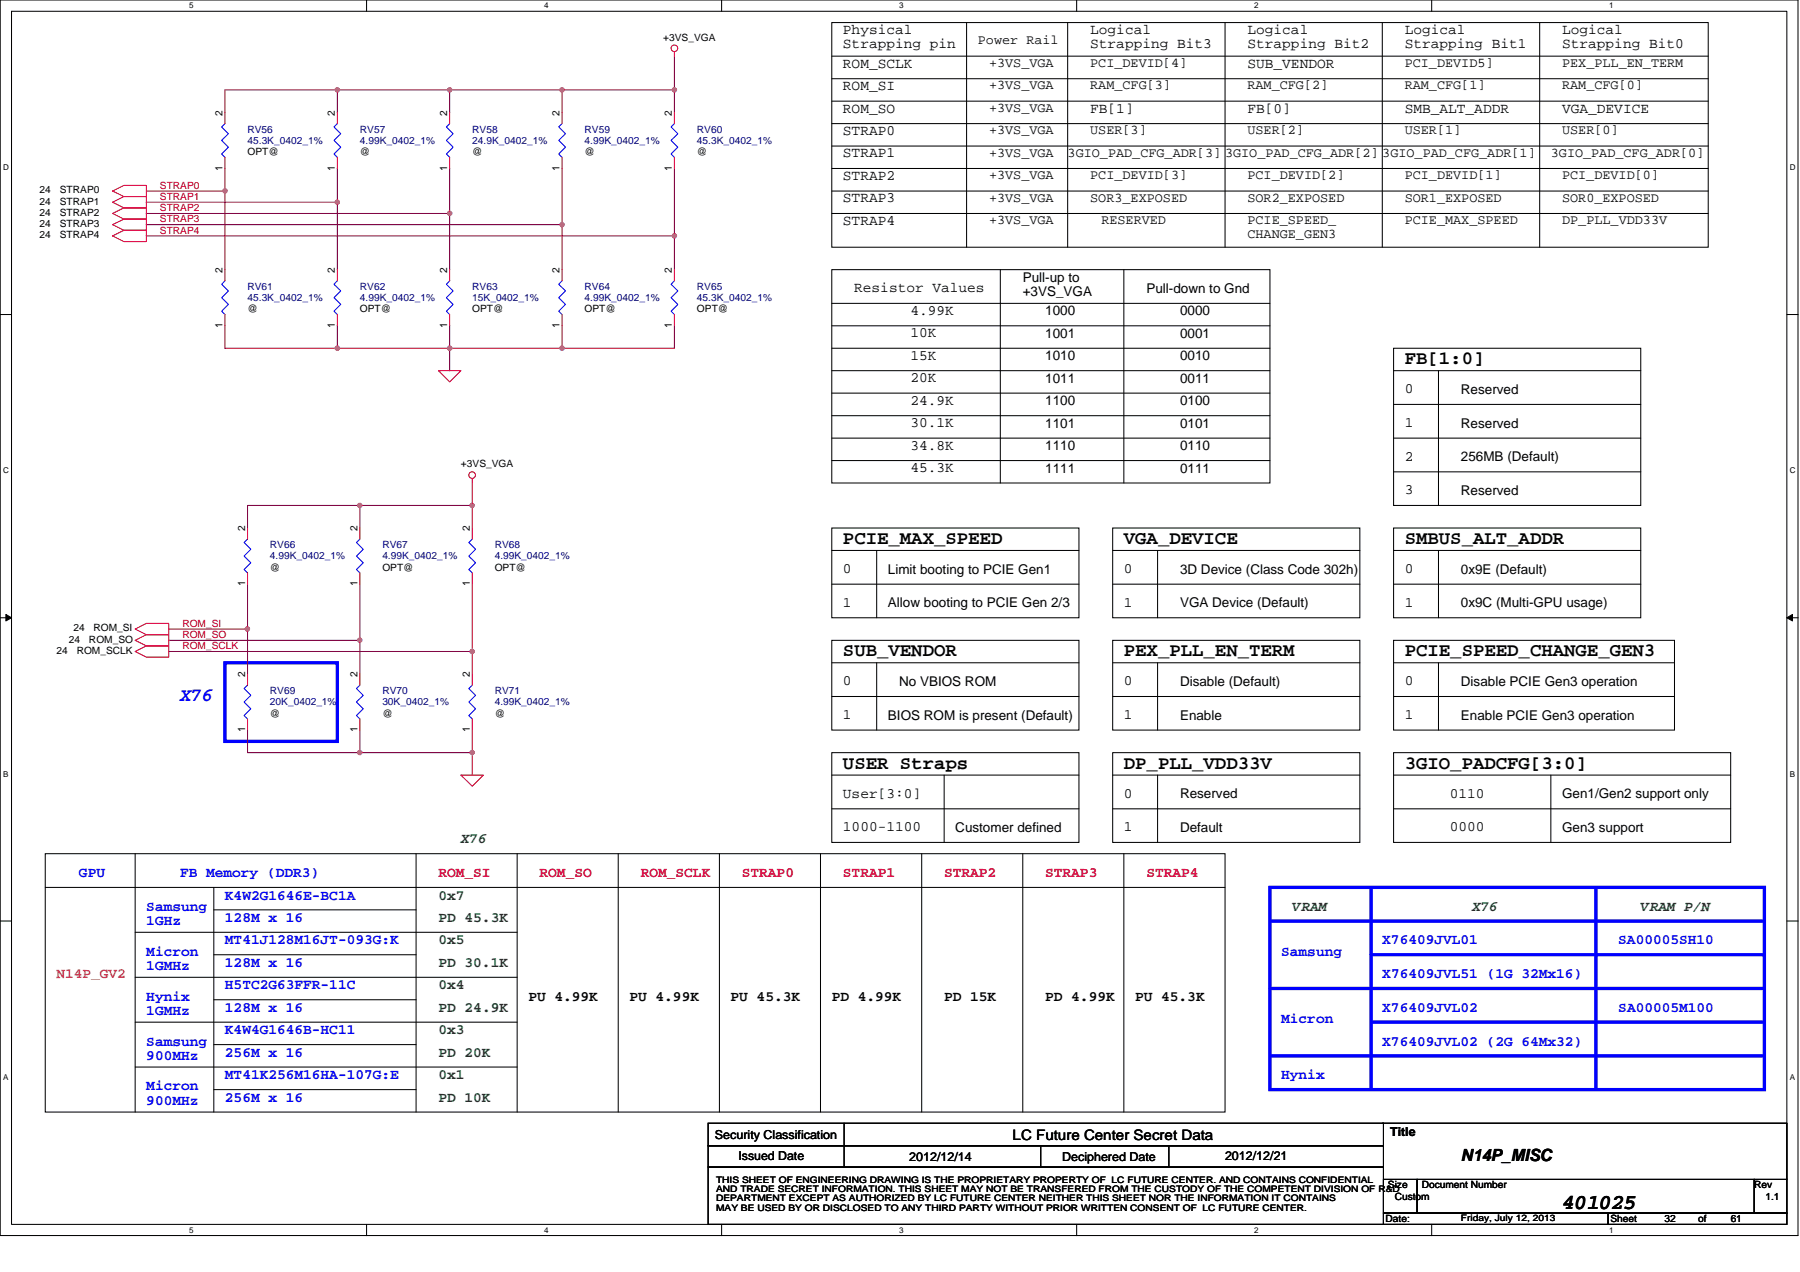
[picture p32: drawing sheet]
<svg xmlns="http://www.w3.org/2000/svg" width="297mm" height="210mm" viewBox="0 0 297 210" stroke-linecap="round" stroke-linejoin="round" font-family="sans-serif">
<defs><g id="words">
<text font-size="3.5" x="257.8" y="199.5">401025</text>
<g font-size="3.1">
<text x="231.8" y="60.1">FB[1:0]</text>
<text x="139.1" y="89.8">PCIE_MAX_SPEED</text>
<text x="185.5" y="89.8">VGA_DEVICE</text>
<text x="231.8" y="89.8">SMBUS_ALT_ADDR</text>
<text x="139.1" y="108.3">SUB_VENDOR</text>
<text x="185.5" y="108.3">PEX_PLL_EN_TERM</text>
<text x="231.8" y="108.3">PCIE_SPEED_CHANGE_GEN3</text>
<text x="139.1" y="126.9">USER Straps</text>
<text x="185.5" y="126.9">DP_PLL_VDD33V</text>
<text x="231.8" y="126.9">3GIO_PADCFG[3:0]</text>
</g>
<text font-size="3.1" fill="#00f" x="29.7" y="115.8">X76</text>
<text font-size="2.8" x="241.1" y="191.7">N14P_MISC</text>
<g font-size="2.4">
<text x="139.1" y="5.6">Physical</text>
<text x="179.9" y="5.6">Logical</text>
<text x="205.9" y="5.6">Logical</text>
<text x="231.8" y="5.6">Logical</text>
<text x="257.8" y="5.6">Logical</text>
<text x="139.1" y="11.2">ROM_SCLK</text>
<text x="139.1" y="8">Strapping pin</text>
<text x="179.9" y="8">Strapping Bit3</text>
<text x="205.9" y="8">Strapping Bit2</text>
<text x="205.9" y="11.2">SUB_VENDOR</text>
<text x="231.8" y="8">Strapping Bit1</text>
<text x="257.8" y="8">Strapping Bit0</text>
<text x="139.1" y="14.9">ROM_SI</text>
<text x="139.1" y="22.3">STRAP0</text>
<text x="139.1" y="18.6">ROM_SO</text>
<text x="179.9" y="18.6">FB[1]</text>
<text x="205.9" y="18.6">FB[0]</text>
<text x="231.8" y="18.6">SMB_ALT_ADDR</text>
<text x="257.8" y="18.6">VGA_DEVICE</text>
<text x="139.1" y="26">STRAP1</text>
<text x="139.1" y="29.7">STRAP2</text>
<text x="139.1" y="33.4">STRAP3</text>
<text x="139.1" y="37.1">STRAP4</text>
<text x="141" y="48.2">Resistor Values</text>
<text x="150.2" y="52">4.99K</text>
<text x="150.2" y="55.7">10K</text>
<text x="150.2" y="59.4">15K</text>
<text x="150.2" y="63.1">20K</text>
<text x="231.8" y="64.9">0</text>
<text x="150.2" y="66.8">24.9K</text>
<text x="150.2" y="70.5">30.1K</text>
<text x="231.8" y="70.5">1</text>
<text x="150.2" y="74.2">34.8K</text>
<text x="150.2" y="77.9">45.3K</text>
<text x="231.8" y="76.1">2</text>
<text x="231.8" y="81.6">3</text>
<text x="139.1" y="94.6">0</text>
<text x="185.5" y="94.6">0</text>
<text x="231.8" y="94.6">0</text>
<text x="139.1" y="100.2">1</text>
<text x="185.5" y="100.2">1</text>
<text x="231.8" y="100.2">1</text>
<text x="139.1" y="113.1">0</text>
<text x="185.5" y="113.1">0</text>
<text x="231.8" y="113.1">0</text>
<text x="139.1" y="118.7">1</text>
<text x="185.5" y="118.7">1</text>
<text x="231.8" y="118.7">1</text>
<text x="139.1" y="131.7">User[3:0]</text>
<text x="185.5" y="131.7">0</text>
<text x="239.2" y="131.7">0110</text>
<text x="139.1" y="137.2">1000-1100</text>
<text x="185.5" y="137.2">1</text>
<text x="239.2" y="137.2">0000</text>
<text x="87.2" y="165.2">PU 4.99K</text>
<text x="103.9" y="165.2">PU 4.99K</text>
<text x="120.6" y="165.2">PU 45.3K</text>
<text x="137.3" y="165.2">PD 4.99K</text>
<text x="155.8" y="165.2">PD 15K</text>
<text x="172.5" y="165.2">PD 4.99K</text>
<text x="187.3" y="165.2">PU 45.3K</text>
<text x="167.1" y="188.1">LC Future Center Secret Data</text>
</g>
<g font-size="2.4" fill="#008000">
<text x="76.1" y="139.2">X76</text>
<text x="72.4" y="148.5">0x7</text>
<text x="72.4" y="152.2">PD 45.3K</text>
<text x="72.4" y="155.9">0x5</text>
<text x="213.3" y="150.3">VRAM</text>
<text x="242.9" y="150.3">X76</text>
<text x="270.8" y="150.3">VRAM P/N</text>
<text x="72.4" y="159.6">PD 30.1K</text>
<text x="72.4" y="163.3">0x4</text>
<text x="72.4" y="167">PD 24.9K</text>
<text x="72.4" y="170.7">0x3</text>
<text x="72.4" y="174.5">PD 20K</text>
<text x="72.4" y="178.2">0x1</text>
<text x="72.4" y="181.9">PD 10K</text>
</g>
<g font-size="2.4" fill="#00f">
<text x="13" y="144.8">GPU</text>
<text x="29.7" y="144.8">FB Memory (DDR3)</text>
<text x="37.1" y="148.5">K4W2G1646E-BC1A</text>
<text x="24.1" y="150.3">Samsung</text>
<text x="24.1" y="152.7">1GHz</text>
<text x="37.1" y="155.9">MT41J128M16JT-093G:K</text>
<text x="37.1" y="152.2">128M x 16</text>
<text x="228.1" y="155.9">X76409JVL01</text>
<text x="267.1" y="155.9">SA00005SH10</text>
<text x="24.1" y="157.8">Micron</text>
<text x="24.1" y="160.2">1GMHz</text>
<text x="37.1" y="159.6">128M x 16</text>
<text x="211.4" y="157.8">Samsung</text>
<text x="228.1" y="161.5">X76409JVL51 (1G 32Mx16)</text>
<text x="24.1" y="165.2">Hynix</text>
<text x="24.1" y="167.6">1GMHz</text>
<text x="37.1" y="167">128M x 16</text>
<text x="37.1" y="163.3">H5TC2G63FFR-11C</text>
<text x="228.1" y="167">X76409JVL02</text>
<text x="267.1" y="167">SA00005M100</text>
<text x="24.1" y="172.6">Samsung</text>
<text x="37.1" y="170.7">K4W4G1646B-HC11</text>
<text x="211.4" y="168.9">Micron</text>
<text x="228.1" y="172.6">X76409JVL02 (2G 64Mx32)</text>
<text x="24.1" y="175">900MHz</text>
<text x="37.1" y="178.2">MT41K256M16HA-107G:E</text>
<text x="37.1" y="174.5">256M x 16</text>
<text x="211.4" y="178.2">Hynix</text>
<text x="24.1" y="180">Micron</text>
<text x="24.1" y="182.4">900MHz</text>
<text x="37.1" y="181.9">256M x 16</text>
</g>
<g font-size="2.4" fill="#f00">
<text x="72.4" y="144.8">ROM_SI</text>
<text x="89" y="144.8">ROM_SO</text>
<text x="105.7" y="144.8">ROM_SCLK</text>
<text x="122.4" y="144.8">STRAP0</text>
<text x="139.1" y="144.8">STRAP1</text>
<text x="155.8" y="144.8">STRAP2</text>
<text x="172.5" y="144.8">STRAP3</text>
<text x="189.2" y="144.8">STRAP4</text>
</g>
<text font-size="2.4" fill="#ff8000" x="9.3" y="161.5">N14P_GV2</text>
<g font-size="2.2">
<text x="161.4" y="7.3">Power Rail</text>
<text x="163.2" y="11">+3VS_VGA</text>
<text x="179.9" y="11">PCI_DEVID[4]</text>
<text x="231.8" y="11">PCI_DEVID5]</text>
<text x="257.8" y="11">PEX_PLL_EN_TERM</text>
<text x="163.2" y="14.8">+3VS_VGA</text>
<text x="179.9" y="14.8">RAM_CFG[3]</text>
<text x="205.9" y="14.8">RAM_CFG[2]</text>
<text x="231.8" y="14.8">RAM_CFG[1]</text>
<text x="257.8" y="14.8">RAM_CFG[0]</text>
<text x="163.2" y="18.5">+3VS_VGA</text>
<text x="163.2" y="22.2">+3VS_VGA</text>
<text x="179.9" y="22.2">USER[3]</text>
<text x="205.9" y="22.2">USER[2]</text>
<text x="231.8" y="22.2">USER[1]</text>
<text x="257.8" y="22.2">USER[0]</text>
<text x="163.2" y="25.9">+3VS_VGA</text>
<text x="163.2" y="29.6">+3VS_VGA</text>
<text x="176.2" y="25.9">3GIO_PAD_CFG_ADR[3] 3GIO_PAD_CFG_ADR[2] 3GIO_PAD_CFG_ADR[1]</text>
<text x="179.9" y="29.6">PCI_DEVID[3]</text>
<text x="205.9" y="29.6">PCI_DEVID[2]</text>
<text x="231.8" y="29.6">PCI_DEVID[1]</text>
<text x="255.9" y="25.9">3GIO_PAD_CFG_ADR[0]</text>
<text x="257.8" y="29.6">PCI_DEVID[0]</text>
<text x="163.2" y="33.3">+3VS_VGA</text>
<text x="179.9" y="33.3">SOR3_EXPOSED</text>
<text x="205.9" y="33.3">SOR2_EXPOSED</text>
<text x="231.8" y="33.3">SOR1_EXPOSED</text>
<text x="257.8" y="33.3">SOR0_EXPOSED</text>
<text x="163.2" y="37">+3VS_VGA</text>
<text x="181.8" y="37">RESERVED</text>
<text x="205.9" y="37">PCIE_SPEED_</text>
<text x="205.9" y="39.2">CHANGE_GEN3</text>
<text x="231.8" y="37">PCIE_MAX_SPEED</text>
<text x="257.8" y="37">DP_PLL_VDD33V</text>
<text x="168.8" y="46.5">Pull-up to</text>
<text x="168.8" y="48.8">+3VS_VGA</text>
<text x="172.5" y="52.1">1000</text>
<text x="189.2" y="48.3">Pull-down to Gnd</text>
<text x="194.7" y="52.1">0000</text>
<text x="172.5" y="55.8">1001</text>
<text x="172.5" y="59.5">1010</text>
<text x="194.7" y="55.8">0001</text>
<text x="194.7" y="59.5">0010</text>
<text x="172.5" y="63.2">1011</text>
<text x="194.7" y="63.2">0011</text>
<text x="241.1" y="65">Reserved</text>
<text x="172.5" y="66.9">1100</text>
<text x="172.5" y="70.6">1101</text>
<text x="194.7" y="66.9">0100</text>
<text x="194.7" y="70.6">0101</text>
<text x="241.1" y="70.6">Reserved</text>
<text x="172.5" y="74.3">1110</text>
<text x="194.7" y="74.3">0110</text>
<text x="241.1" y="76.2">256MB (Default)</text>
<text x="172.5" y="78">1111</text>
<text x="194.7" y="78">0111</text>
<text x="241.1" y="81.7">Reserved</text>
<text x="146.5" y="94.7">Limit booting to PCIE Gen1</text>
<text x="194.7" y="94.7">3D Device (Class Code 302h)</text>
<text x="241.1" y="94.7">0x9E (Default)</text>
<text x="146.5" y="100.3">Allow booting to PCIE Gen 2/3</text>
<text x="194.7" y="100.3">VGA Device (Default)</text>
<text x="241.1" y="100.3">0x9C (Multi-GPU usage)</text>
<text x="148.4" y="113.2">No VBIOS ROM</text>
<text x="194.7" y="113.2">Disable (Default)</text>
<text x="241.1" y="113.2">Disable PCIE Gen3 operation</text>
<text x="146.5" y="118.8">BIOS ROM is present (Default)</text>
<text x="194.7" y="118.8">Enable</text>
<text x="241.1" y="118.8">Enable PCIE Gen3 operation</text>
<text x="194.7" y="131.8">Reserved</text>
<text x="257.8" y="131.8">Gen1/Gen2 support only</text>
<text x="157.6" y="137.4">Customer defined</text>
<text x="194.7" y="137.4">Default</text>
<text x="257.8" y="137.4">Gen3 support</text>
</g>
<g font-size="2">
<text x="118" y="188">Security Classification</text>
<text x="121.9" y="191.5">Issued Date</text>
<text x="150" y="191.7">2012/12/14</text>
<text x="175.3" y="191.7">Deciphered Date</text>
<text x="202.2" y="191.5">2012/12/21</text>
<text x="229.4" y="187.5">Title</text>
</g>
<g font-size="1.7">
<text x="109.4" y="6.7">+3VS_VGA</text>
<text x="36.7" y="19.1" transform="rotate(-90 36.7 19.1)">2</text>
<text x="55.3" y="19.1" transform="rotate(-90 55.3 19.1)">2</text>
<text x="73.8" y="19.1" transform="rotate(-90 73.8 19.1)">2</text>
<text x="92.3" y="19.1" transform="rotate(-90 92.3 19.1)">2</text>
<text x="110.9" y="19.1" transform="rotate(-90 110.9 19.1)">2</text>
<text x="36.7" y="28.2" transform="rotate(-90 36.7 28.2)">1</text>
<text x="40.8" y="25.6">OPT@</text>
<text x="55.3" y="28.2" transform="rotate(-90 55.3 28.2)">1</text>
<text x="59.4" y="25.6">@</text>
<text x="73.8" y="28.2" transform="rotate(-90 73.8 28.2)">1</text>
<text x="77.9" y="25.6">@</text>
<text x="92.3" y="28.2" transform="rotate(-90 92.3 28.2)">1</text>
<text x="96.5" y="25.6">@</text>
<text x="110.9" y="28.2" transform="rotate(-90 110.9 28.2)">1</text>
<text x="115" y="25.6">@</text>
<text x="6.5" y="31.9">24</text>
<text x="6.5" y="33.8">24</text>
<text x="6.5" y="35.6">24</text>
<text x="9.9" y="31.9">STRAP0</text>
<text x="9.9" y="33.8">STRAP1</text>
<text x="9.9" y="35.6">STRAP2</text>
<text x="6.5" y="37.5">24</text>
<text x="6.5" y="39.3">24</text>
<text x="9.9" y="37.5">STRAP3</text>
<text x="9.9" y="39.3">STRAP4</text>
<text x="36.7" y="45.1" transform="rotate(-90 36.7 45.1)">2</text>
<text x="55.3" y="45.1" transform="rotate(-90 55.3 45.1)">2</text>
<text x="73.8" y="45.1" transform="rotate(-90 73.8 45.1)">2</text>
<text x="92.3" y="45.1" transform="rotate(-90 92.3 45.1)">2</text>
<text x="110.9" y="45.1" transform="rotate(-90 110.9 45.1)">2</text>
<text x="40.8" y="51.6">@</text>
<text x="59.4" y="51.6">OPT@</text>
<text x="77.9" y="51.6">OPT@</text>
<text x="96.5" y="51.6">OPT@</text>
<text x="115" y="51.6">OPT@</text>
<text x="36.7" y="54.1" transform="rotate(-90 36.7 54.1)">1</text>
<text x="55.3" y="54.1" transform="rotate(-90 55.3 54.1)">1</text>
<text x="73.8" y="54.1" transform="rotate(-90 73.8 54.1)">1</text>
<text x="92.3" y="54.1" transform="rotate(-90 92.3 54.1)">1</text>
<text x="110.9" y="54.1" transform="rotate(-90 110.9 54.1)">1</text>
<text x="76.1" y="77.1">+3VS_VGA</text>
<text x="40.4" y="87.7" transform="rotate(-90 40.4 87.7)">2</text>
<text x="59" y="87.7" transform="rotate(-90 59 87.7)">2</text>
<text x="77.5" y="87.7" transform="rotate(-90 77.5 87.7)">2</text>
<text x="44.6" y="94.2">@</text>
<text x="63.1" y="94.2">OPT@</text>
<text x="81.6" y="94.2">OPT@</text>
<text x="40.4" y="96.8" transform="rotate(-90 40.4 96.8)">1</text>
<text x="59" y="96.8" transform="rotate(-90 59 96.8)">1</text>
<text x="77.5" y="96.8" transform="rotate(-90 77.5 96.8)">1</text>
<text x="9.3" y="107.9">24</text>
<text x="11.4" y="106.1">24</text>
<text x="12.1" y="104.2">24</text>
<text x="12.7" y="107.9">ROM_SCLK</text>
<text x="14.7" y="106.1">ROM_SO</text>
<text x="15.4" y="104.2">ROM_SI</text>
<text x="40.4" y="111.8" transform="rotate(-90 40.4 111.8)">2</text>
<text x="59" y="111.8" transform="rotate(-90 59 111.8)">2</text>
<text x="77.5" y="111.8" transform="rotate(-90 77.5 111.8)">2</text>
<text x="44.6" y="118.3">@</text>
<text x="63.1" y="118.3">@</text>
<text x="81.6" y="118.3">@</text>
<text x="40.4" y="120.9" transform="rotate(-90 40.4 120.9)">1</text>
<text x="59" y="120.9" transform="rotate(-90 59 120.9)">1</text>
<text x="77.5" y="120.9" transform="rotate(-90 77.5 120.9)">1</text>
<text x="229" y="196.2">Size</text>
<text x="234.6" y="196.2">Document Number</text>
<text x="289.5" y="196.2">Rev</text>
<text x="228.7" y="201.7">Date:</text>
<text x="230.2" y="198">Custom</text>
<text x="265.7" y="201.7">Sheet</text>
<text x="274.7" y="201.7">32</text>
<text x="280.2" y="201.7">of</text>
<text x="285.6" y="201.7">61</text>
<text x="291.3" y="198">1.1</text>
</g>
<g font-size="1.7" fill="#000080">
<text x="40.8" y="21.9">RV56</text>
<text x="40.8" y="23.7">45.3K_0402_1%</text>
<text x="59.4" y="21.9">RV57</text>
<text x="59.4" y="23.7">4.99K_0402_1%</text>
<text x="77.9" y="21.9">RV58</text>
<text x="77.9" y="23.7">24.9K_0402_1%</text>
<text x="96.5" y="21.9">RV59</text>
<text x="96.5" y="23.7">4.99K_0402_1%</text>
<text x="115" y="21.9">RV60</text>
<text x="115" y="23.7">45.3K_0402_1%</text>
<text x="40.8" y="47.8">RV61</text>
<text x="59.4" y="47.8">RV62</text>
<text x="77.9" y="47.8">RV63</text>
<text x="96.5" y="47.8">RV64</text>
<text x="115" y="47.8">RV65</text>
<text x="40.8" y="49.7">45.3K_0402_1%</text>
<text x="59.4" y="49.7">4.99K_0402_1%</text>
<text x="77.9" y="49.7">15K_0402_1%</text>
<text x="96.5" y="49.7">4.99K_0402_1%</text>
<text x="115" y="49.7">45.3K_0402_1%</text>
<text x="44.6" y="90.5">RV66</text>
<text x="44.6" y="92.3">4.99K_0402_1%</text>
<text x="63.1" y="90.5">RV67</text>
<text x="63.1" y="92.3">4.99K_0402_1%</text>
<text x="81.6" y="90.5">RV68</text>
<text x="81.6" y="92.3">4.99K_0402_1%</text>
<text x="44.6" y="114.6">RV69</text>
<text x="44.6" y="116.5">20K_0402_1%</text>
<text x="63.1" y="114.6">RV70</text>
<text x="63.1" y="116.5">30K_0402_1%</text>
<text x="81.6" y="114.6">RV71</text>
<text x="81.6" y="116.5">4.99K_0402_1%</text>
</g>
<g font-size="1.7" fill="#f00">
<text x="26.4" y="31.2">STRAP0</text>
<text x="26.4" y="34.9">STRAP2</text>
<text x="26.4" y="33">STRAP1</text>
<text x="26.4" y="38.6">STRAP4</text>
<text x="26.4" y="36.7">STRAP3</text>
<text x="30.1" y="103.5">ROM_SI</text>
<text x="30.1" y="105.3">ROM_SO</text>
<text x="30.1" y="107.2">ROM_SCLK</text>
</g>
<g font-size="1.5">
<text x="118.2" y="195.3">THIS SHEET OF ENGINEERING DRAWING IS THE PROPRIETARY PROPERTY OF LC FUTURE CENTER. AND CONTAINS CONFIDENTIAL</text>
<text x="118.2" y="196.8">AND TRADE SECRET INFORMATION. THIS SHEET MAY NOT BE TRANSFERED FROM THE CUSTODY OF THE COMPETENT DIVISION OF R&amp;D</text>
<text x="118.2" y="198.3">DEPARTMENT EXCEPT AS AUTHORIZED BY LC FUTURE CENTER NEITHER THIS SHEET NOR THE INFORMATION IT CONTAINS</text>
<text x="118.2" y="199.9">MAY BE USED BY OR DISCLOSED TO ANY THIRD PARTY WITHOUT PRIOR WRITTEN CONSENT OF LC FUTURE CENTER.</text>
<text x="241.1" y="201.6">Friday, July 12, 2013</text>
</g>
<g font-size="1.3">
<text x="31.2" y="1.4">5</text>
<text x="89.8" y="1.4">4</text>
<text x="148.4" y="1.4">3</text>
<text x="207" y="1.4">2</text>
<text x="265.6" y="1.4">1</text>
<text x=".5" y="28.1">D</text>
<text x="295.3" y="28.1">D</text>
<text x=".5" y="78.1">C</text>
<text x="295.3" y="78.1">C</text>
<text x=".5" y="128.2">B</text>
<text x="295.3" y="128.2">B</text>
<text x=".5" y="178.2">A</text>
<text x="295.3" y="178.2">A</text>
<text x="31.2" y="203.5">5</text>
<text x="89.8" y="203.5">4</text>
<text x="148.4" y="203.5">3</text>
<text x="207" y="203.5">2</text>
<text x="265.6" y="203.5">1</text>
</g>
</g></defs>
<path d="M0 0h296.7v204h-296.7zM1.9 1.9h293v200.2h-293z" fill="none" stroke="#000" stroke-width=".17"/>
<g fill="#fff">
<path d="M31.2 .2h.7v1.5h-.7z"/>
<path d="M31.2 202.3h.7v1.5h-.7z"/>
</g>
<path d="M60.5 0v1.9M60.5 202.1v1.9" fill="none" stroke="#000" stroke-width=".17"/>
<g fill="#fff">
<path d="M89.8 .2h.7v1.5h-.7z"/>
<path d="M89.8 202.3h.7v1.5h-.7z"/>
</g>
<path d="M119.1 0v1.9M119.1 202.1v1.9" fill="none" stroke="#000" stroke-width=".17"/>
<g fill="#fff">
<path d="M148.4 .2h.7v1.5h-.7z"/>
<path d="M148.4 202.3h.7v1.5h-.7z"/>
</g>
<path d="M177.7 0v1.9M177.7 202.1v1.9" fill="none" stroke="#000" stroke-width=".17"/>
<g fill="#fff">
<path d="M207 .2h.7v1.5h-.7z"/>
<path d="M207 202.3h.7v1.5h-.7z"/>
</g>
<path d="M236.3 0v1.9M236.3 202.1v1.9" fill="none" stroke="#000" stroke-width=".17"/>
<g fill="#fff">
<path d="M265.6 .2h.7v1.5h-.7z"/>
<path d="M265.6 202.3h.7v1.5h-.7z"/>
<path d="M.5 26.9h1v1.4h-1z"/>
<path d="M295.3 26.9h1v1.4h-1z"/>
<path d="M.5 76.9h1v1.5h-1z"/>
<path d="M295.3 76.9h1v1.5h-1z"/>
</g>
<path d="M0 51.9h1.9M294.9 51.9h1.8" fill="none" stroke="#000" stroke-width=".17"/>
<g fill="#fff">
<path d="M.5 127h.9v1.5h-.9z"/>
<path d="M295.3 127h.9v1.5h-.9z"/>
</g>
<path d="M0 102h1.9M294.9 102h1.8" fill="none" stroke="#000" stroke-width=".17"/>
<path d="M1 101.4l.9 .6-.9 .5zM294.9 102l.9-.6v1.1z" fill="#000" stroke="#000" stroke-width=".17"/>
<g fill="#fff">
<path d="M.5 177.1h.9v1.4h-.9z"/>
<path d="M295.3 177.1h.9v1.4h-.9z"/>
</g>
<g fill="none" stroke="#000" stroke-width=".17">
<path d="M137.3 16.7h144.6M137.3 13h144.6M137.3 9.3h144.6M137.3 3.7h144.6v37.1h-144.6zM159.5 3.7v37.1M176.2 3.7v37.1M202.2 3.7v37.1M228.1 3.7v37.1M254.1 3.7v37.1M137.3 27.8h144.6M137.3 24.1h144.6M137.3 20.4h144.6"/>
<path d="M137.3 31.5h144.6M137.3 35.2h144.6M137.3 44.5h72.3v35.2h-72.3zM137.3 50.1h72.3M137.3 53.8h72.3M137.3 57.5h72.3M165.1 44.5v35.2M185.5 44.5v35.2M230 57.5h40.8v25.9h-40.8zM137.3 61.2h72.3M137.3 64.9h72.3M137.3 68.6h72.3"/>
<path d="M137.3 72.3h72.3M137.3 76h72.3M230 61.2h40.8M230 66.8h40.8M230 72.3h40.8M230 77.9h40.8M237.4 61.2v22.2M137.3 87.2h40.8v14.8h-40.8zM137.3 90.9h40.8M137.3 96.4h40.8M144.7 90.9v11.1M183.6 87.2h40.8v14.8h-40.8z"/>
<path d="M183.6 90.9h40.8M183.6 96.4h40.8M191 90.9v11.1M230 87.2h40.8v14.8h-40.8zM230 90.9h40.8M230 96.4h40.8M237.4 90.9v11.1M137.3 105.7h40.8v14.8h-40.8zM137.3 109.4h40.8M137.3 115h40.8M144.7 109.4v11.1M183.6 105.7h40.8v14.8h-40.8z"/>
<path d="M183.6 109.4h40.8M183.6 115h40.8M191 109.4v11.1M230 105.7h46.3v14.8h-46.3zM230 109.4h46.3M230 115h46.3M237.4 109.4v11.1M137.3 124.2h40.8v14.9h-40.8zM137.3 128h40.8M137.3 133.5h40.8M155.8 128v11.1M183.6 124.2h40.8v14.9h-40.8z"/>
<path d="M183.6 128h40.8M183.6 133.5h40.8M191 128v11.1M230 128h55.6M230 124.2h55.6v14.9h-55.6zM230 133.5h55.6M255.9 128v11.1M0 152h1.9M7.5 146.5h194.7M7.5 140.9h194.7v42.7h-194.7zM22.3 140.9v42.7M22.3 153.9h63"/>
<path d="M35.3 150.2h33.4M35.3 157.6h33.4M35.3 146.5v37.1M68.7 140.9v42.7M85.3 140.9v42.7M102 140.9v42.7M118.7 140.9v42.7M135.4 140.9v42.7M152.1 140.9v42.7M168.8 140.9v42.7M185.5 140.9v42.7M294.9 152h1.8"/>
<path d="M22.3 168.7h63M22.3 161.3h63M22.3 176.1h63M35.3 165h33.4M35.3 179.9h33.4M35.3 172.4h33.4M61.2 168.7h.1M116.9 185.4h111.4v3.7h-111.4zM116.9 189.1h111.4v3.6h-111.4zM116.9 192.7h111.4v9.4h-111.4zM139.3 185.4v7.3M171.7 189.1v3.6"/>
<path d="M192.9 189.1v3.6M228.1 185.4h66.8v9.3M228.3 194.7h5.6v5.6h-5.6zM233.9 194.7h55.6v5.6h-55.6zM289.5 194.7h5.4v5.6h-5.4zM228.3 200.3h37.1v1.8h-37.1zM265.4 200.3h29.5v1.8h-29.5z"/>
</g>
<path d="M37.1 109.4h18.6v13h-18.6zM209.6 146.5h81.6v33.4h-81.6zM209.6 152.1h81.6M226.3 146.5v33.4M226.3 157.6h64.9M263.4 146.5v33.4M209.6 174.3h81.6M209.6 163.2h81.6M226.3 168.7h64.9" fill="none" stroke="#00f" stroke-width=".55"/>
<g fill="none" stroke="#800040" stroke-width=".17">
<path d="M37.1 18.5v-3.7h18.6v3.7M55.7 14.8h18.5M74.2 14.8v3.7M74.2 14.8h18.5M111.3 9.3v5.5M111.3 14.8v3.7M111.3 14.8h-18.6v3.7M24.1 38.9h87.2M24.1 35.2h50.1M24.1 31.5h13M24.1 33.4h31.6M24.1 37.1h68.6"/>
<path d="M37.1 27.8v3.7M37.1 31.5v13M55.7 27.8v16.7M74.2 27.8v7.4M74.2 35.2v9.3M92.7 27.8v9.3M92.7 37.1v7.4M111.3 27.8v11.1M111.3 38.9v5.6M37.1 53.8v3.7h18.6v-3.7M55.7 57.5h18.5M74.2 57.5v3.7"/>
<path d="M74.2 53.8v3.7M92.7 53.8v3.7M111.3 53.8v3.7h-37.1M77.9 79.7v3.7M40.8 96.4v7.4M40.8 87.2v-3.8h18.6v3.8M59.4 83.4h18.5M59.4 96.4v9.3M77.9 96.4v11.1M77.9 83.4v3.8M27.9 107.5h50M27.9 105.7h31.5"/>
<path d="M27.9 103.8h12.9M40.8 103.8v7.5M59.4 105.7v5.6M77.9 107.5v3.8M40.8 120.5v3.7h18.6M59.4 124.2h18.5M59.4 120.5v3.7M77.9 124.2v3.8M77.9 120.5v3.7"/>
</g>
<g fill="#f0f" stroke="#f0f" stroke-width=".17">
<circle cx="74.2" cy="35.2" r=".36"/>
<circle cx="55.7" cy="33.4" r=".36"/>
<circle cx="40.8" cy="103.8" r=".37"/>
<circle cx="59.4" cy="105.7" r=".36"/>
<circle cx="77.9" cy="124.2" r=".36"/>
<circle cx="59.4" cy="124.2" r=".36"/>
<circle cx="111.3" cy="38.9" r=".37"/>
<circle cx="92.7" cy="37.1" r=".36"/>
<circle cx="74.2" cy="14.8" r=".36"/>
<circle cx="92.7" cy="14.8" r=".36"/>
<circle cx="37.1" cy="31.5" r=".36"/>
<circle cx="111.3" cy="14.8" r=".36"/>
<circle cx="92.7" cy="57.5" r=".37"/>
<circle cx="74.2" cy="57.5" r=".37"/>
<circle cx="77.9" cy="83.4" r=".36"/>
<circle cx="59.4" cy="83.4" r=".36"/>
<circle cx="55.7" cy="14.8" r=".36"/>
<circle cx="55.7" cy="57.5" r=".37"/>
<circle cx="77.9" cy="107.5" r=".36"/>
</g>
<g fill="none" stroke="#f00" stroke-width=".17">
<path d="M37.1 18.5v1.9M55.7 18.5v1.9M74.2 18.5v1.9M92.7 18.5v1.9M111.3 8.5v.8M111.3 18.5v1.9M18.6 31.5l1.8-.9h3.7v1.8h-3.7zM18.6 33.4l1.8-1h3.7v1.9h-3.7zM18.6 35.2l1.8-.9h3.7v1.9h-3.7zM18.6 37.1l1.8-.9h3.7v1.8h-3.7zM18.6 38.9l1.8-.9h3.7v1.9h-3.7zM37.1 26v1.8"/>
<path d="M55.7 26v1.8M74.2 26v1.8M92.7 26v1.8M111.3 26v1.8M37.1 51.9v1.9M37.1 44.5v1.9M55.7 51.9v1.9M55.7 44.5v1.9M74.2 51.9v1.9M74.2 44.5v1.9M92.7 51.9v1.9M92.7 44.5v1.9"/>
<path d="M111.3 51.9v1.9M111.3 44.5v1.9M72.4 61.2h3.7l-1.9 1.9zM77.9 79v.7M40.8 94.6v1.8M40.8 87.2v1.8M59.4 94.6v1.8M59.4 87.2v1.8M77.9 94.6v1.8M77.9 87.2v1.8M22.3 103.8l1.8-.9h3.8v1.9h-3.8zM22.3 105.7l1.8-.9h3.8v1.8h-3.8z"/>
<path d="M22.3 107.5l1.8-.9h3.8v1.9h-3.8zM40.8 118.7v1.8M40.8 111.3v1.8M59.4 118.7v1.8M59.4 111.3v1.8M77.9 118.7v1.8M77.9 111.3v1.8M76.1 128h3.7l-1.9 1.8z"/>
<circle cx="111.3" cy="8" r=".55"/>
<circle cx="77.9" cy="78.4" r=".55"/>
</g>
<g fill="none" stroke="#00f" stroke-width=".17">
<path d="M37.1 20.4l-.5 .6 1.1 1.1-1.1 1.1 1.1 1.1-1.1 1.1 .5 .6M55.7 20.4l-.6 .6 1.1 1.1-1.1 1.1 1.1 1.1-1.1 1.1 .6 .6M74.2 20.4l-.5 .6 1.1 1.1-1.1 1.1 1.1 1.1-1.1 1.1 .5 .6M92.7 20.4l-.5 .6 1.1 1.1-1.1 1.1 1.1 1.1-1.1 1.1 .5 .6M111.3 20.4l-.6 .6 1.2 1.1-1.2 1.1 1.2 1.1-1.2 1.1 .6 .6M37.1 46.4l-.5 .5 1.1 1.1-1.1 1.1 1.1 1.1-1.1 1.2 .5 .5M55.7 46.4l-.6 .5 1.1 1.1-1.1 1.1 1.1 1.1-1.1 1.2 .6 .5M74.2 46.4l-.5 .5 1.1 1.1-1.1 1.1 1.1 1.1-1.1 1.2 .5 .5M92.7 46.4l-.5 .5 1.1 1.1-1.1 1.1 1.1 1.1-1.1 1.2 .5 .5M111.3 46.4l-.6 .5 1.2 1.1-1.2 1.1 1.2 1.1-1.2 1.2 .6 .5M40.8 89l-.5 .6 1.1 1.1-1.1 1.1 1.1 1.1-1.1 1.1 .5 .6M59.4 89l-.6 .6 1.1 1.1-1.1 1.1 1.1 1.1-1.1 1.1 .6 .6"/>
<path d="M77.9 89l-.5 .6 1.1 1.1-1.1 1.1 1.1 1.1-1.1 1.1 .5 .6M40.8 113.1l-.5 .6 1.1 1.1-1.1 1.1 1.1 1.1-1.1 1.1 .5 .6M59.4 113.1l-.6 .6 1.1 1.1-1.1 1.1 1.1 1.1-1.1 1.1 .6 .6M77.9 113.1l-.5 .6 1.1 1.1-1.1 1.1 1.1 1.1-1.1 1.1 .5 .6"/>
</g>
<use href="#words"/>
</svg>
